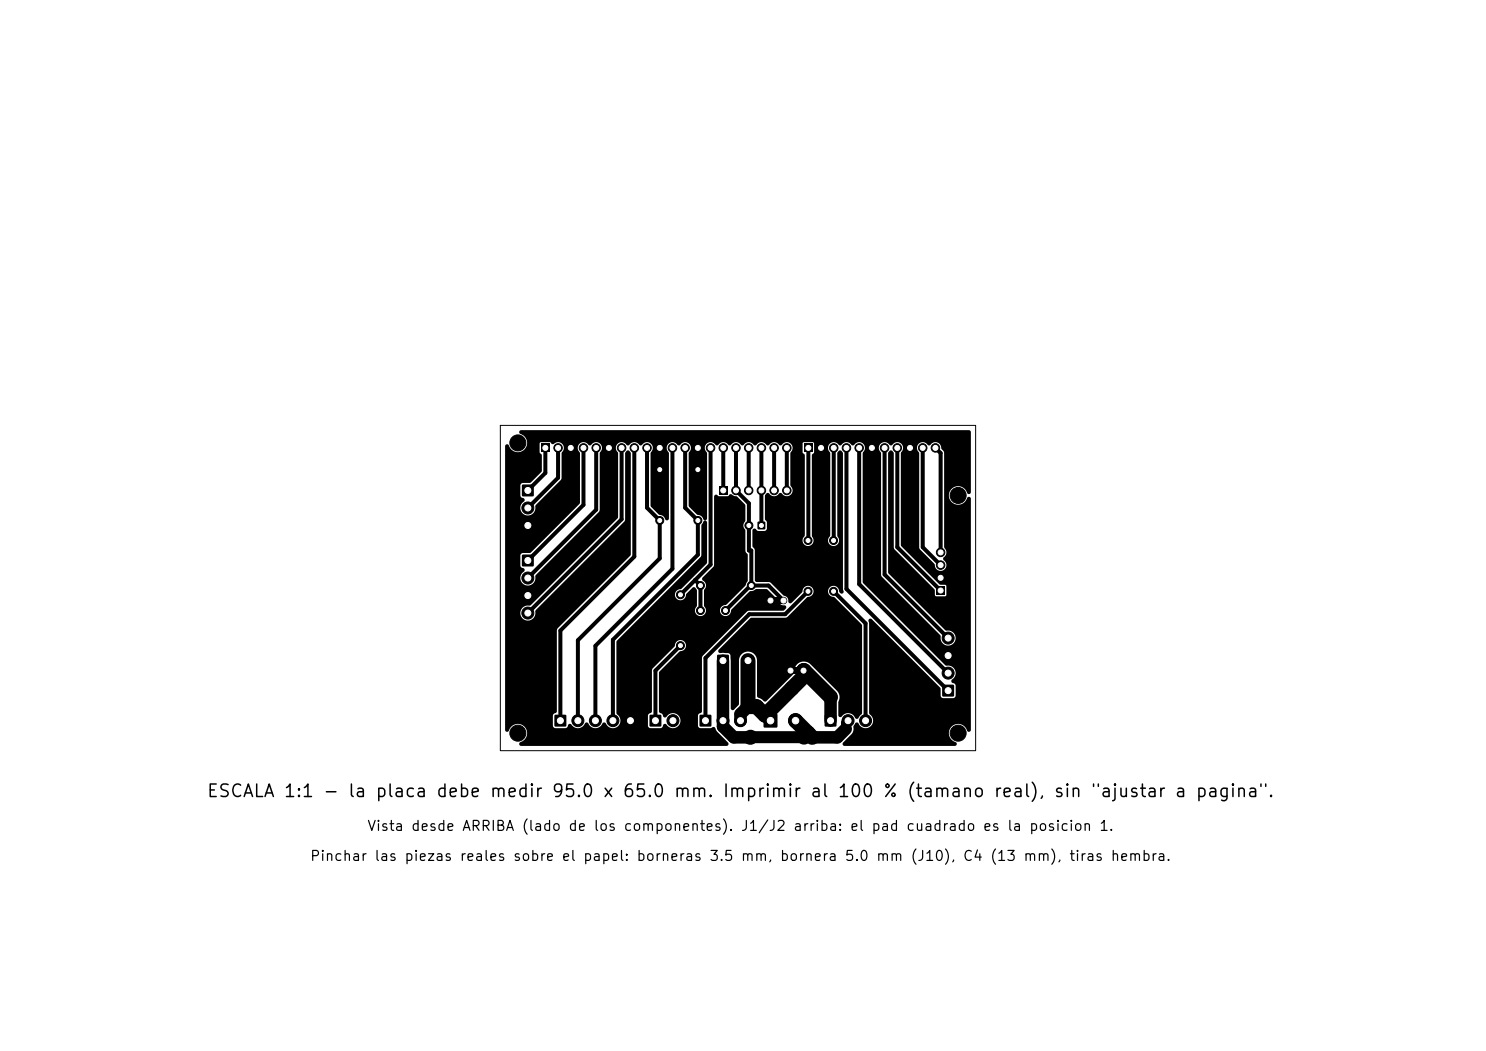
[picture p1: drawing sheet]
<svg xmlns="http://www.w3.org/2000/svg" width="297mm" height="210mm" viewBox="0 0 297 210" stroke-linecap="round" stroke-linejoin="round" font-family="sans-serif">
<defs><g id="words">
<text font-size="2.5" x="41.2" y="159.9">ESCALA 1:1 - la placa debe medir 95.0 x 65.0 mm. Imprimir al 100 % (tamano real), sin &quot;ajustar a pagina&quot;.</text>
<g font-size="2">
<text x="73.3" y="166.5">Vista desde ARRIBA (lado de los componentes). J1/J2 arriba: el pad cuadrado es la posicion 1.</text>
<text x="61.8" y="172.5">Pinchar las piezas reales sobre el papel: borneras 3.5 mm, bornera 5.0 mm (J10), C4 (13 mm), tiras hembra.</text>
</g>
</g></defs>
<g fill="#000">
<path d="M104.4 96.9h2.2v2.2h-2.2zM108.1 88.7h1.7v1.7h-1.7zM143.7 97.2h1.7v1.7h-1.7zM160.7 88.7h1.7v1.7h-1.7zM103.9 86h89.8l.3 .1v.2v12a.45 .45 0 0 1-.5 .4 .45 .45 0 0 1-.3-.5 1.86 1.86 0 0 0-3-.5 1.86 1.86 0 0 0 .4 2.9 1.86 1.86 0 0 0 2.7-1.2 .4 .4 0 0 1 .5-.1 .4 .4 0 0 1 .2 .4v46.3a.49 .49 0 0 1-.6 .2 .49 .49 0 0 1-.3-.6 1.88 1.88 0 0 0-3.1-.1 1.88 1.88 0 0 0 1.1 2.9 .4 .4 0 0 1 .1 .4 .4 .4 0 0 1-.4 .3l-22.2-.1-.2-.2 .1-.4 1.7-1.7a2.33 2.33 0 0 0 .4-1.7l.5-.6 .4 .1a1.55 1.55 0 0 0 2.5 .6 1.55 1.55 0 0 0-.3-2.5l-.1-18.4a.4 .4 0 0 1 .1-.5 .4 .4 0 0 1 .5 0l13.7 13.7 .1 1.7 .2 .2 .3 .2h2l.3-.2 .2-.3v-2.1l-.2-.2-.3-.2a.43 .43 0 0 1-.4-.4 .43 .43 0 0 1 .4-.5 1.57 1.57 0 0 0 .3-1.9 1.57 1.57 0 0 0-1.8-.7l-16.5-16.6-.1-25.8 .4-.7 .1-.5h2.7l.1 .5 .4 .6v24.5l11.9 12a1.55 1.55 0 0 0 1.3 2 1.55 1.55 0 0 0 1.7-1.7 1.55 1.55 0 0 0-2-1.3l-11.5-11.6v-23.8l.4-.6 .4 .1 .3 .5 .1 18.9 8 8.2 .3 1.4h1.9l.3-.2-.1-1.9-1.4-.3-7.7-7.8v-18.3l.4-.7 .1-.5h2.8l.1 .5 .3 .6v18.9l.2 .4 2.8 2.8a1.39 1.39 0 0 0 1.4 1.5 1.22 1.22 0 0 0 1-1 1.22 1.22 0 0 0-.6-1.3v-.3a1.42 1.42 0 0 0 .2-2.2v-18.8l-.5-.7a1.39 1.39 0 0 0-1.3-1.5l-.5 .2a.65 .65 0 0 1-1 .3 1.15 1.15 0 0 0-1.3-.4 1.15 1.15 0 0 0-.8 1h-2.8v-.2a1.23 1.23 0 0 0-1.1-.9 1.23 1.23 0 0 0-1.2 .7h-.3a1.22 1.22 0 0 0-1.3-.6 1.22 1.22 0 0 0-1 1h-2.7l-.1-.2a1.23 1.23 0 0 0-1-.9 1.23 1.23 0 0 0-1.2 .7h-.3a1.34 1.34 0 0 0-2.3 0h-.2a1.23 1.23 0 0 0-1.9-.4 1.23 1.23 0 0 0 0 1.9v16.7a1.11 1.11 0 0 0-.1 1.6 1.11 1.11 0 0 0 1.6 0 1.11 1.11 0 0 0 0-1.6l-.1-16.6 .3-.5 .3-.1 .3 .1 .3 .5v27.1l.1 .5-.1 .3-.3 .1-.5-.3a1.14 1.14 0 0 0-1.1-1.2 1.14 1.14 0 0 0-1.1 1.2 1.14 1.14 0 0 0 1.3 1l5.5 5.7v17.5l-.6 .7a.47 .47 0 0 1-.5 .4 .47 .47 0 0 1-.4-.4 1.6 1.6 0 0 0-2.7 .1l-.4-.1-.1-.2v-2.8a1.82 1.82 0 0 0-.2-2.1l-5.7-5.6a1.9 1.9 0 0 0-2.1 0 1.9 1.9 0 0 0-.8 1.9l-5.6 5.7a.8 .8 0 0 1-1-.4l-.7-.3-.2-.3v-7.5a1.8 1.8 0 0 0-1.9-1.4 1.8 1.8 0 0 0-1.7 1.7v8.7l-.9 1.1a.4 .4 0 0 1-.4 .2 .4 .4 0 0 1-.3-.4l-.1-10.6-.4-.4h-1.5a.42 .42 0 0 1-.5-.2 .42 .42 0 0 1 .1-.5l6.3-6.3 7.1-.1 4.3-4.1a1.14 1.14 0 0 0 1.2-1.1 1.14 1.14 0 0 0-1.2-1.2 1.14 1.14 0 0 0-1.1 1.3l-2.1 2.1a.55 .55 0 0 1-.6-.1 .55 .55 0 0 1-.1-.6 1.3 1.3 0 0 0-1-.7l-2.6-2.6-2.6-.1-.4-.2v-6.2l-.5-.7v-1.3h10v.2a1.12 1.12 0 0 0 1.6 .9 1.12 1.12 0 0 0 .3-1.8v-16.2l.4-.6v-1.8l-.2-.3-1.9 .1-.2 .2v1.8l.5 .6v15.9l-.5 1h-10v-1.9a.43 .43 0 0 1 .4-.4 .43 .43 0 0 1 .4 .3l.4 .2h1.3l.4-.4v-1.4l-.4-.6v-4.6l.3-.5 .4-.1a1.33 1.33 0 0 0 2.3 0h.2a1.23 1.23 0 0 0 1.9 .4 1.23 1.23 0 0 0 0-1.9v-6.4a1.39 1.39 0 0 0 0-2l-.1-.1a1.31 1.31 0 0 0-1.8 .5h-.2a1.34 1.34 0 0 0-2.3 0h-.3a1.34 1.34 0 0 0-2.3 0h-.2a1.34 1.34 0 0 0-2.3 0h-.3a1.34 1.34 0 0 0-2.2 0h-.3a1.34 1.34 0 0 0-2.3 0h-.2a1.23 1.23 0 0 0-1.9-.4 1.23 1.23 0 0 0 0 1.9v13.1a.46 .46 0 0 1-.5 .4 .46 .46 0 0 1-.4-.6l-.3-.3-.8-.3-1.7-1.7 .1-10.6a1.22 1.22 0 0 0-.1-1.9 1.22 1.22 0 0 0-1.8 .4h-.3a1.23 1.23 0 0 0-1.8-.4 1.23 1.23 0 0 0 0 1.9v13.1a.46 .46 0 0 1-.5 .4 .46 .46 0 0 1-.4-.6l-.4-.3-.7-.3-1.7-1.7v-10.6a1.22 1.22 0 0 0 0-1.9 1.22 1.22 0 0 0-1.8 .4h-.3a1.34 1.34 0 0 0-2.3 0h-.2a1.23 1.23 0 0 0-1.9-.4 1.23 1.23 0 0 0 0 1.9v13l-17.6 17.5a1.52 1.52 0 0 0-1.9 1.4 1.52 1.52 0 0 0 1.6 1.6 1.52 1.52 0 0 0 1.4-1.9l17.9-18v-13.5l.4-.5h.4l.4 .5v20.3l-14.8 14.9v16.3l-.1 .2-.5 .4-.2 .2v2.1l.2 .3 .2 .2h2.1l.3-.2 .2-.3a.43 .43 0 0 1 .4-.4 .43 .43 0 0 1 .5 .4 1.61 1.61 0 0 0 2.7-.6 1.03 1.03 0 0 1 .9 .7 1.64 1.64 0 0 0 2.6-.7 1.03 1.03 0 0 1 .9 .7 1.5 1.5 0 0 0 2.1 0 1.5 1.5 0 0 0 0-2.1h5.9v2l.3 .4 2.3 .1 .3-.3 .1-.3a.44 .44 0 0 1 .5-.3 .44 .44 0 0 1 .4 .4 1.51 1.51 0 0 0 2.2 0 1.51 1.51 0 0 0-.3-2.3 1.51 1.51 0 0 0-2.2 .6l-.3 .1-.3-.4a.71 .71 0 0 0-.7-.6l-.1-.3v-7.8l4.1-4.1a1.26 1.26 0 0 0 1.2-1.6 1.15 1.15 0 0 0-1.3-.7 1.15 1.15 0 0 0-.9 1.3l-4.5 4.6-.1 8.5-.5 .4-.2 .3h-5.9l-.4-.5v-14.3l16.8-16.9 .2-.4v-5.9l.4-.8 .4-.2 .3 .4v8.1l-5.2 5.2a1.14 1.14 0 0 0-1.2 1.1 1.14 1.14 0 0 0 1.2 1.2 1.14 1.14 0 0 0 1.1-1.3l1.3-1.3a.71 .71 0 0 1 .8 .5v3.2a1.14 1.14 0 0 0-.1 1.7 1.14 1.14 0 0 0 1.7-.1 1.14 1.14 0 0 0-.2-1.7v-3a1.33 1.33 0 0 0-.3-2.1v-.5l2.2-2.1 .1-.4v-13.7a.53 .53 0 0 1 .5-.3 .53 .53 0 0 1 .5 .3h1.8l.2-.2a.56 .56 0 0 1 .5-.3 .56 .56 0 0 1 .5 .4l.6 .1 1.6 1.7 .1 3.2a1.36 1.36 0 0 0 0 1.9v4.1l.5 .8-.1 5.2-.4 .9-3.9 3.9a1.14 1.14 0 0 0-1.2 1.1 1.14 1.14 0 0 0 1.2 1.1 1.14 1.14 0 0 0 1.1-1.3l3.6-3.6 .8-.2 .5-.3 2.3 .1 2.2 2.2a1 1 0 0 0 1.1 .9h.1a.4 .4 0 0 1 .3 .3 .4 .4 0 0 1-.1 .4l-.5 .4-7.1 .1-9 9.1-.1 10.9-.1 .2-.5 .4-.2 .2v2.2l.4 .4h2.2a.53 .53 0 0 1 .6-.2 .53 .53 0 0 1 .4 .5l2.4 2.6a.4 .4 0 0 1 .1 .4 .4 .4 0 0 1-.4 .3l-41.2-.1a.46 .46 0 0 1-.2-.5 .46 .46 0 0 1 .5-.3 1.88 1.88 0 0 0 .3-3.2 1.88 1.88 0 0 0-3 1.1 .4 .4 0 0 1-.4 .1 .4 .4 0 0 1-.2-.4v-34.8h3v2.1l.2 .2 .3 .2a.43 .43 0 0 1 .4 .4 .43 .43 0 0 1-.4 .5 1.54 1.54 0 0 0 .7 2.6 1.54 1.54 0 0 0 1.8-2l12.8-12.8 .1-11.7a1.22 1.22 0 0 0 0-1.9 1.22 1.22 0 0 0-1.9 .4h-.2a1.23 1.23 0 0 0-1.9-.4 1.23 1.23 0 0 0 0 1.9l-.1 10.2-9.8 9.8h-1.6l-.2 .2-.2 .3h-3v-14h3v2.1l.2 .2 .3 .2a.43 .43 0 0 1 .4 .4 .43 .43 0 0 1-.4 .5 1.53 1.53 0 0 0 .7 2.6 1.53 1.53 0 0 0 1.8-2l5.2-5.2 .1-5.3a1.22 1.22 0 0 0 0-1.8 1.22 1.22 0 0 0-1.8 .1l-.6-.5h-1.8l-.2 .2v1.9l.4 .6v3.2l-2.3 2.3h-1.6l-.2 .2-.2 .3h-3v-8a.46 .46 0 0 1 .5-.2 .46 .46 0 0 1 .3 .5 1.88 1.88 0 0 0 3.2 .3 1.88 1.88 0 0 0-1.1-3l-.1-.4zM104.4 110.9h2.2v2.2h-2.2zM151.5 104.3h1.4v1.4h-1.4zM187.1 117.2h1.7v1.7h-1.7zM143.4 130.9h2.2v2.2h-2.2zM154 119.4h2.6v1.3h-2.6zM158 133.4h2.6v1.2h-2.6zM188.4 136.9h2.2v2.2h-2.2z"/>
<path d="M110.9 142.9h2.2v2.2h-2.2zM129.9 142.9h2.2v2.2h-2.2zM139.9 142.9h2.2v2.2h-2.2zM152.7 142.7h2.6v2.6h-2.6zM164.9 142.9h2.2v2.2h-2.2z"/>
</g>
<g fill="#000" stroke="#000" stroke-width=".2">
<circle cx="103.5" cy="88.5" r="1.6"/>
<circle cx="111.5" cy="89.5" r=".85"/>
<circle cx="114.1" cy="89.5" r=".85"/>
<circle cx="116.6" cy="89.5" r=".85"/>
<circle cx="119.2" cy="89.5" r=".85"/>
<circle cx="121.7" cy="89.5" r=".85"/>
<circle cx="124.2" cy="89.5" r=".85"/>
<circle cx="126.8" cy="89.5" r=".85"/>
<circle cx="129.3" cy="89.5" r=".85"/>
<circle cx="131.9" cy="89.5" r=".85"/>
<circle cx="131.9" cy="93.8" r=".8"/>
<circle cx="134.4" cy="89.5" r=".85"/>
<circle cx="136.9" cy="89.5" r=".85"/>
<circle cx="139.5" cy="89.5" r=".85"/>
<circle cx="139.5" cy="93.8" r=".8"/>
<circle cx="142" cy="89.5" r=".85"/>
<circle cx="144.6" cy="89.5" r=".85"/>
<circle cx="147.1" cy="89.5" r=".85"/>
<circle cx="147.1" cy="98" r=".85"/>
<circle cx="149.6" cy="89.5" r=".85"/>
<circle cx="149.6" cy="98" r=".85"/>
<circle cx="152.2" cy="89.5" r=".85"/>
<circle cx="152.2" cy="98" r=".85"/>
<circle cx="154.7" cy="89.5" r=".85"/>
<circle cx="154.7" cy="98" r=".85"/>
<circle cx="157.3" cy="89.5" r=".85"/>
<circle cx="157.3" cy="98" r=".85"/>
<circle cx="164.1" cy="89.5" r=".85"/>
<circle cx="166.6" cy="89.5" r=".85"/>
<circle cx="169.2" cy="89.5" r=".85"/>
<circle cx="171.7" cy="89.5" r=".85"/>
<circle cx="174.3" cy="89.5" r=".85"/>
<circle cx="176.8" cy="89.5" r=".85"/>
<circle cx="179.3" cy="89.5" r=".85"/>
<circle cx="181.9" cy="89.5" r=".85"/>
<circle cx="184.4" cy="89.5" r=".85"/>
<circle cx="187" cy="89.5" r=".85"/>
<circle cx="191.5" cy="99" r="1.6"/>
<circle cx="105.5" cy="119" r="1.2"/>
<circle cx="105.5" cy="115.5" r="1.2"/>
<circle cx="105.5" cy="101.5" r="1.2"/>
<circle cx="105.5" cy="105" r="1.2"/>
<circle cx="131.9" cy="104" r=".8"/>
<circle cx="136" cy="118.8" r=".8"/>
<circle cx="139.5" cy="104" r=".8"/>
<circle cx="140" cy="117" r=".8"/>
<circle cx="149.7" cy="105" r=".8"/>
<circle cx="150.2" cy="117" r=".8"/>
<circle cx="154" cy="120" r=".65"/>
<circle cx="156.6" cy="120" r=".65"/>
<circle cx="161.5" cy="118.2" r=".8"/>
<circle cx="161.5" cy="108" r=".8"/>
<circle cx="166.6" cy="118.2" r=".8"/>
<circle cx="166.6" cy="108" r=".8"/>
<circle cx="188" cy="112.9" r=".85"/>
<circle cx="188" cy="110.4" r=".85"/>
<circle cx="188" cy="115.5" r=".85"/>
<circle cx="105.5" cy="122.5" r="1.2"/>
<circle cx="136" cy="129" r=".8"/>
<circle cx="140" cy="122" r=".8"/>
<circle cx="145" cy="122" r=".8"/>
<circle cx="149.5" cy="132" r="1.2"/>
<circle cx="158" cy="134" r=".65"/>
<circle cx="160.6" cy="134" r=".65"/>
<circle cx="189.5" cy="131" r="1.2"/>
<circle cx="189.5" cy="134.5" r="1.2"/>
<circle cx="189.5" cy="127.5" r="1.2"/>
<circle cx="103.5" cy="146.5" r="1.6"/>
<circle cx="115.5" cy="144" r="1.2"/>
<circle cx="119" cy="144" r="1.2"/>
<circle cx="122.5" cy="144" r="1.2"/>
<circle cx="126" cy="144" r="1.2"/>
<circle cx="134.5" cy="144" r="1.2"/>
<circle cx="144.5" cy="144" r="1.2"/>
<circle cx="148" cy="144" r="1.2"/>
<circle cx="159" cy="144" r="1.4"/>
<circle cx="169.5" cy="144" r="1.2"/>
<circle cx="173" cy="144" r="1.2"/>
<circle cx="191.5" cy="146.5" r="1.6"/>
</g>
<path d="M144.5 132v13.2l2.2 2.1h3.3M166 139.3v4.7M149.5 141.2l-1.5 1.5v1.3M152.9 142.9l1.1 1.1M169 145.7l-1.6 1.6h-5.1" fill="none" stroke="#000" stroke-width="2.5"/>
<path d="M149.5 132v9.2h1.7l1.7 1.7 7.7-7.7v-1.2l5.4 5.3M150 147.3h.1M159 144l3.3 3.3M161.5 146.5h.1M161.5 146.5l-.8 .8" fill="none" stroke="#000" stroke-width="3"/>
<path d="M169.5 144l-.5 .5v1.2" fill="none" stroke="#000" stroke-width="1.9"/>
<path d="M150 147.3h10.7" fill="none" stroke="#000" stroke-width="2.4"/>
<g fill="none" stroke="#000" stroke-width=".8">
<path d="M109 89.5v5l-3.5 3.5M111.5 89.5v6l-6 6M116.6 89.5v11.4l-11.1 11.1M119.2 89.5v12.3l-13.7 13.7M124.2 89.5v14.3l-18.7 18.7M126.8 89.5v21.7l-14.8 14.8v18M129.3 89.5v12l2.6 2.5v7.6l-16.4 16.3v16.1M134.4 89.5v24.2l-15.4 15.4v14.9M136.9 89.5v12l2.6 2.5v6.9l-17 16.9v16.2M142 89.5v23.3l-6 6M144.6 89.5v8.5M147.1 89.5v8.5l2.6 2.6v9.4h.5v7"/>
<path d="M149.6 89.5v8.5M152.2 89.5v15.5M154.7 89.5v8.5M157.3 89.5v8.5M161.6 89.5l-.1 18.5M166.6 89.5v18.5M169.2 89.5v28.2l20.3 20.3M171.7 89.5v27.2l17.8 17.8M176.8 89.5v25.3l12.7 12.7M179.3 89.5v19.8l8.7 8.7M184.4 89.5v19.8l3.6 3.6M187 89.5l1 1v19.9"/>
<path d="M138.9 115.9l1.1 1.1v5M161.5 118.2l-4.6 4.5h-7.1l-8.8 8.8v12.5M166.6 118.2l6.4 6.4v19.4M136 129l-5 5v10M156.6 120l-3-3h-3.6l-5 5"/>
</g>
<path d="M100 85h95v65h-95z" fill="none" stroke="#000" stroke-width=".2"/>
<g fill="#fff" stroke="#fff" stroke-width=".2">
<circle cx="154" cy="144" r=".65"/>
<circle cx="159" cy="144" r=".65"/>
<circle cx="105.5" cy="98" r=".6"/>
<circle cx="105.5" cy="101.5" r=".6"/>
<circle cx="105.5" cy="105" r=".6"/>
<circle cx="131" cy="144" r=".6"/>
<circle cx="134.5" cy="144" r=".6"/>
<circle cx="166" cy="144" r=".6"/>
<circle cx="169.5" cy="144" r=".6"/>
<circle cx="173" cy="144" r=".6"/>
<circle cx="161.6" cy="89.5" r=".5"/>
<circle cx="164.1" cy="89.5" r=".5"/>
<circle cx="166.6" cy="89.5" r=".5"/>
<circle cx="169.2" cy="89.5" r=".5"/>
<circle cx="171.7" cy="89.5" r=".5"/>
<circle cx="174.3" cy="89.5" r=".5"/>
<circle cx="176.8" cy="89.5" r=".5"/>
<circle cx="179.3" cy="89.5" r=".5"/>
<circle cx="181.9" cy="89.5" r=".5"/>
<circle cx="184.4" cy="89.5" r=".5"/>
<circle cx="187" cy="89.5" r=".5"/>
<circle cx="188" cy="118" r=".5"/>
<circle cx="188" cy="115.5" r=".5"/>
<circle cx="188" cy="112.9" r=".5"/>
<circle cx="188" cy="110.4" r=".5"/>
<circle cx="152.2" cy="105" r=".4"/>
<circle cx="149.7" cy="105" r=".4"/>
<circle cx="131.9" cy="104" r=".4"/>
<circle cx="131.9" cy="93.8" r=".4"/>
<circle cx="189.5" cy="138" r=".6"/>
<circle cx="189.5" cy="134.5" r=".6"/>
<circle cx="189.5" cy="131" r=".6"/>
<circle cx="189.5" cy="127.5" r=".6"/>
<circle cx="140" cy="117" r=".4"/>
<circle cx="150.2" cy="117" r=".4"/>
<circle cx="139.5" cy="104" r=".4"/>
<circle cx="139.5" cy="93.8" r=".4"/>
<circle cx="112" cy="144" r=".6"/>
<circle cx="115.5" cy="144" r=".6"/>
<circle cx="119" cy="144" r=".6"/>
<circle cx="122.5" cy="144" r=".6"/>
<circle cx="126" cy="144" r=".6"/>
<circle cx="154" cy="120" r=".5"/>
<circle cx="156.6" cy="120" r=".5"/>
<circle cx="161.5" cy="108" r=".4"/>
<circle cx="161.5" cy="118.2" r=".4"/>
<circle cx="140" cy="122" r=".4"/>
<circle cx="145" cy="122" r=".4"/>
<circle cx="158" cy="134" r=".5"/>
<circle cx="160.6" cy="134" r=".5"/>
<circle cx="105.5" cy="112" r=".6"/>
<circle cx="105.5" cy="115.5" r=".6"/>
<circle cx="105.5" cy="119" r=".6"/>
<circle cx="105.5" cy="122.5" r=".6"/>
<circle cx="136" cy="129" r=".4"/>
<circle cx="136" cy="118.8" r=".4"/>
<circle cx="141" cy="144" r=".6"/>
<circle cx="144.5" cy="144" r=".6"/>
<circle cx="148" cy="144" r=".6"/>
<circle cx="144.5" cy="132" r=".6"/>
<circle cx="149.5" cy="132" r=".6"/>
<circle cx="109" cy="89.5" r=".5"/>
<circle cx="111.5" cy="89.5" r=".5"/>
<circle cx="114.1" cy="89.5" r=".5"/>
<circle cx="116.6" cy="89.5" r=".5"/>
<circle cx="119.2" cy="89.5" r=".5"/>
<circle cx="121.7" cy="89.5" r=".5"/>
<circle cx="124.2" cy="89.5" r=".5"/>
<circle cx="126.8" cy="89.5" r=".5"/>
<circle cx="129.3" cy="89.5" r=".5"/>
<circle cx="131.9" cy="89.5" r=".5"/>
<circle cx="134.4" cy="89.5" r=".5"/>
<circle cx="136.9" cy="89.5" r=".5"/>
<circle cx="139.5" cy="89.5" r=".5"/>
<circle cx="142" cy="89.5" r=".5"/>
<circle cx="144.6" cy="89.5" r=".5"/>
<circle cx="147.1" cy="89.5" r=".5"/>
<circle cx="149.6" cy="89.5" r=".5"/>
<circle cx="152.2" cy="89.5" r=".5"/>
<circle cx="154.7" cy="89.5" r=".5"/>
<circle cx="157.3" cy="89.5" r=".5"/>
<circle cx="166.6" cy="108" r=".4"/>
<circle cx="166.6" cy="118.2" r=".4"/>
<circle cx="144.6" cy="98" r=".5"/>
<circle cx="147.1" cy="98" r=".5"/>
<circle cx="149.6" cy="98" r=".5"/>
<circle cx="152.2" cy="98" r=".5"/>
<circle cx="154.7" cy="98" r=".5"/>
<circle cx="157.3" cy="98" r=".5"/>
</g>
<use href="#words"/>
</svg>
